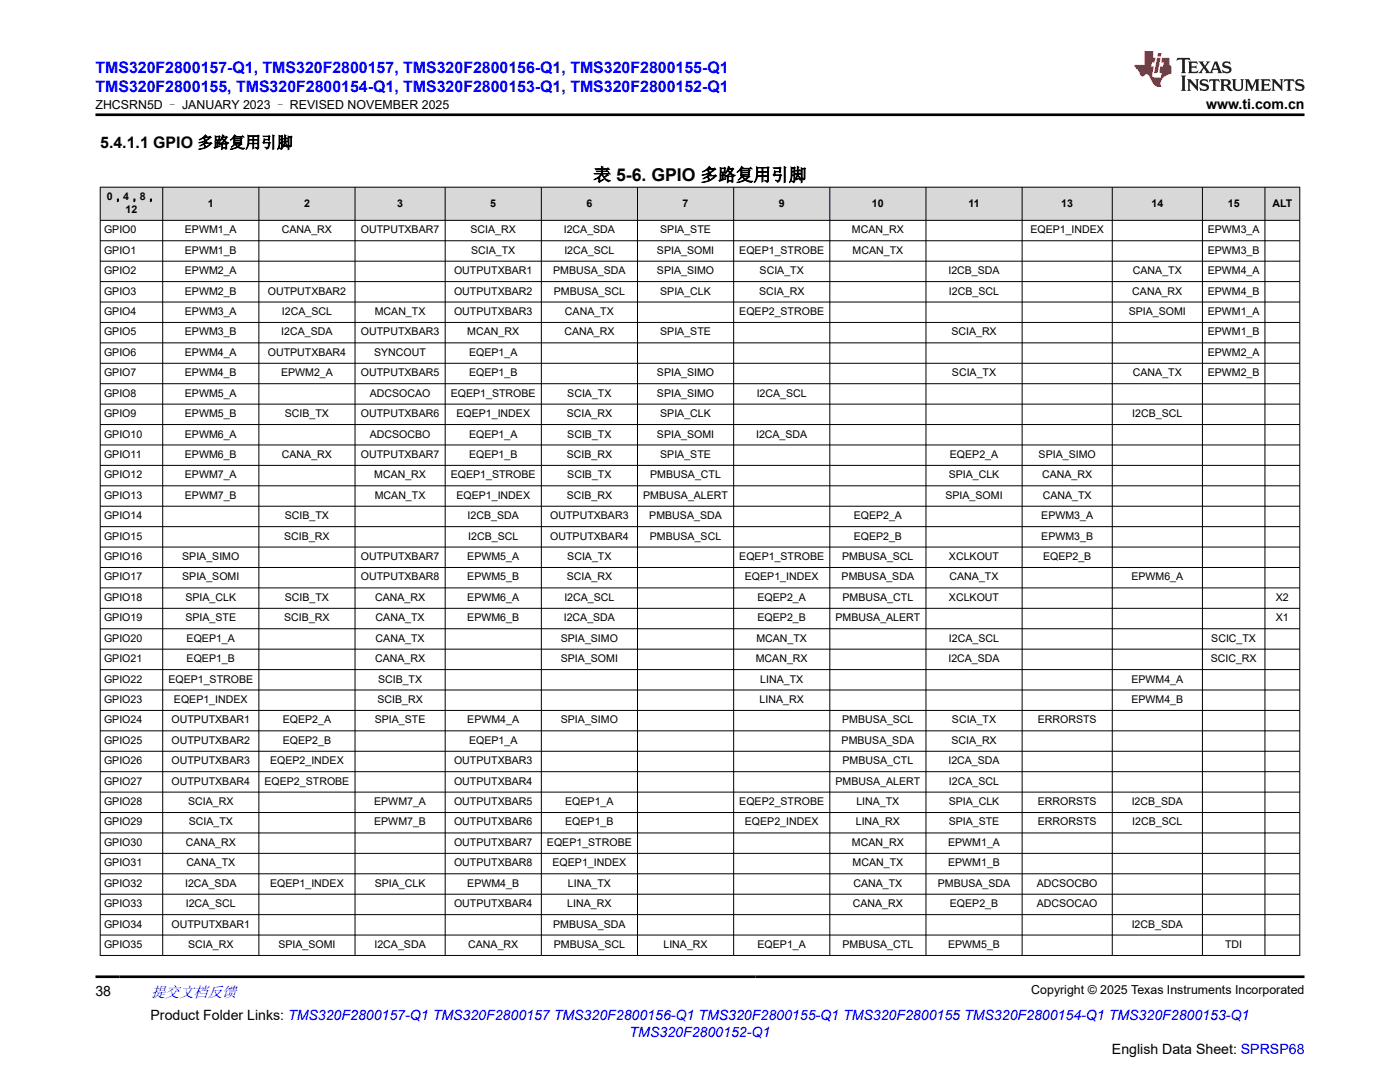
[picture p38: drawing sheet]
<svg xmlns="http://www.w3.org/2000/svg" width="279mm" height="216mm" viewBox="0 0 279 216" stroke-linecap="round" stroke-linejoin="round" font-family="sans-serif">
<defs><g id="words">
<text font-size="3.5" x="118.4" y="36.1">表 5-6. GPIO 多路复用引脚</text>
<g font-size="3.2" fill="#00f">
<text x="19.1" y="14.5">TMS320F2800157-Q1, TMS320F2800157, TMS320F2800156-Q1, TMS320F2800155-Q1</text>
<text x="19.1" y="18.3">TMS320F2800155, TMS320F2800154-Q1, TMS320F2800153-Q1, TMS320F2800152-Q1</text>
</g>
<text font-size="3.2" x="20" y="29.5">5.4.1.1 GPIO 多路复用引脚</text>
<text font-size="3" fill="#00f" x="30.2" y="198.9">提交文档反馈</text>
<g font-size="2.8">
<text x="240.7" y="21.7">www.ti.com.cn</text>
<text x="19.1" y="198.6">38</text>
<text x="30" y="203.4">Product Folder Links: TMS320F2800157-Q1 TMS320F2800157 TMS320F2800156-Q1 TMS320F2800155-Q1 TMS320F2800155 TMS320F2800154-Q1 TMS320F2800153-Q1</text>
<text x="221.9" y="210.2">English Data Sheet: SPRSP68</text>
</g>
<text font-size="2.8" fill="#00f" x="125.7" y="206.8">TMS320F2800152-Q1</text>
<g font-size="2.5">
<text x="19.1" y="21.8">ZHCSRN5D – JANUARY 2023 – REVISED NOVEMBER 2025</text>
<text x="205.8" y="198.3">Copyright © 2025 Texas Instruments Incorporated</text>
</g>
<g font-size="2.1">
<text x="21.3" y="39.9">0，4，8，</text>
<text x="41.5" y="41.2">1</text>
<text x="60.7" y="41.2">2</text>
<text x="79.3" y="41.2">3</text>
<text x="97.9" y="41.2">5</text>
<text x="117" y="41.2">6</text>
<text x="136.2" y="41.2">7</text>
<text x="155.4" y="41.2">9</text>
<text x="174" y="41.2">10</text>
<text x="193.3" y="41.2">11</text>
<text x="211.8" y="41.2">13</text>
<text x="229.8" y="41.2">14</text>
<text x="245" y="41.2">15</text>
<text x="253.9" y="41.2">ALT</text>
<text x="20.8" y="46.6">GPIO0</text>
<text x="25.1" y="42.5">12</text>
<text x="36.9" y="46.6">EPWM1_A</text>
<text x="56.3" y="46.6">CANA_RX</text>
<text x="72" y="46.6">OUTPUTXBAR7</text>
<text x="93.9" y="46.6">SCIA_RX</text>
<text x="112.5" y="46.6">I2CA_SDA</text>
<text x="131.8" y="46.6">SPIA_STE</text>
<text x="170" y="46.6">MCAN_RX</text>
<text x="205.6" y="46.6">EQEP1_INDEX</text>
<text x="241" y="46.6">EPWM3_A</text>
<text x="20.8" y="50.6">GPIO1</text>
<text x="36.9" y="50.6">EPWM1_B</text>
<text x="94" y="50.6">SCIA_TX</text>
<text x="112.6" y="50.6">I2CA_SCL</text>
<text x="131.1" y="50.6">SPIA_SOMI</text>
<text x="147.5" y="50.6">EQEP1_STROBE</text>
<text x="170.1" y="50.6">MCAN_TX</text>
<text x="241" y="50.6">EPWM3_B</text>
<text x="20.8" y="54.7">GPIO2</text>
<text x="20.8" y="58.8">GPIO3</text>
<text x="36.9" y="54.7">EPWM2_A</text>
<text x="36.9" y="58.8">EPWM2_B</text>
<text x="53.4" y="58.8">OUTPUTXBAR2</text>
<text x="90.6" y="54.7">OUTPUTXBAR1</text>
<text x="90.6" y="58.8">OUTPUTXBAR2</text>
<text x="110.4" y="54.7">PMBUSA_SDA</text>
<text x="110.5" y="58.8">PMBUSA_SCL</text>
<text x="131.1" y="54.7">SPIA_SIMO</text>
<text x="131.8" y="58.8">SPIA_CLK</text>
<text x="151.5" y="58.8">SCIA_RX</text>
<text x="151.6" y="54.7">SCIA_TX</text>
<text x="189.3" y="54.7">I2CB_SDA</text>
<text x="189.4" y="58.8">I2CB_SCL</text>
<text x="226" y="58.8">CANA_RX</text>
<text x="226.1" y="54.7">CANA_TX</text>
<text x="241" y="54.7">EPWM4_A</text>
<text x="241" y="58.8">EPWM4_B</text>
<text x="20.8" y="62.9">GPIO4</text>
<text x="36.9" y="62.9">EPWM3_A</text>
<text x="56.3" y="62.9">I2CA_SCL</text>
<text x="74.8" y="62.9">MCAN_TX</text>
<text x="90.6" y="62.9">OUTPUTXBAR3</text>
<text x="112.8" y="62.9">CANA_TX</text>
<text x="147.5" y="62.9">EQEP2_STROBE</text>
<text x="225.3" y="62.9">SPIA_SOMI</text>
<text x="241" y="62.9">EPWM1_A</text>
<text x="20.8" y="66.9">GPIO5</text>
<text x="20.8" y="71">GPIO6</text>
<text x="36.9" y="66.9">EPWM3_B</text>
<text x="36.9" y="71">EPWM4_A</text>
<text x="53.4" y="71">OUTPUTXBAR4</text>
<text x="56.1" y="66.9">I2CA_SDA</text>
<text x="72" y="66.9">OUTPUTXBAR3</text>
<text x="74.7" y="71">SYNCOUT</text>
<text x="93.3" y="66.9">MCAN_RX</text>
<text x="93.6" y="71">EQEP1_A</text>
<text x="112.6" y="66.9">CANA_RX</text>
<text x="131.8" y="66.9">SPIA_STE</text>
<text x="189.9" y="66.9">SCIA_RX</text>
<text x="241" y="66.9">EPWM1_B</text>
<text x="241" y="71">EPWM2_A</text>
<text x="20.8" y="75.1">GPIO7</text>
<text x="36.9" y="75.1">EPWM4_B</text>
<text x="56.1" y="75.1">EPWM2_A</text>
<text x="72" y="75.1">OUTPUTXBAR5</text>
<text x="93.6" y="75.1">EQEP1_B</text>
<text x="131.1" y="75.1">SPIA_SIMO</text>
<text x="190" y="75.1">SCIA_TX</text>
<text x="226.1" y="75.1">CANA_TX</text>
<text x="241" y="75.1">EPWM2_B</text>
<text x="20.8" y="79.1">GPIO8</text>
<text x="20.8" y="83.2">GPIO9</text>
<text x="36.9" y="79.1">EPWM5_A</text>
<text x="36.9" y="83.2">EPWM5_B</text>
<text x="56.8" y="83.2">SCIB_TX</text>
<text x="72" y="83.2">OUTPUTXBAR6</text>
<text x="73.8" y="79.1">ADCSOCAO</text>
<text x="90" y="79.1">EQEP1_STROBE</text>
<text x="91.1" y="83.2">EQEP1_INDEX</text>
<text x="113.1" y="83.2">SCIA_RX</text>
<text x="113.2" y="79.1">SCIA_TX</text>
<text x="131.1" y="79.1">SPIA_SIMO</text>
<text x="131.8" y="83.2">SPIA_CLK</text>
<text x="151" y="79.1">I2CA_SCL</text>
<text x="226" y="83.2">I2CB_SCL</text>
<text x="20.8" y="87.3">GPIO10</text>
<text x="36.9" y="87.3">EPWM6_A</text>
<text x="73.8" y="87.3">ADCSOCBO</text>
<text x="93.6" y="87.3">EQEP1_A</text>
<text x="113.2" y="87.3">SCIB_TX</text>
<text x="131.1" y="87.3">SPIA_SOMI</text>
<text x="150.9" y="87.3">I2CA_SDA</text>
<text x="20.8" y="91.4">GPIO11</text>
<text x="20.8" y="95.4">GPIO12</text>
<text x="36.9" y="91.4">EPWM6_B</text>
<text x="36.9" y="95.4">EPWM7_A</text>
<text x="56.3" y="91.4">CANA_RX</text>
<text x="72" y="91.4">OUTPUTXBAR7</text>
<text x="74.7" y="95.4">MCAN_RX</text>
<text x="90" y="95.4">EQEP1_STROBE</text>
<text x="93.6" y="91.4">EQEP1_B</text>
<text x="113.1" y="91.4">SCIB_RX</text>
<text x="113.2" y="95.4">SCIB_TX</text>
<text x="129.8" y="95.4">PMBUSA_CTL</text>
<text x="131.8" y="91.4">SPIA_STE</text>
<text x="189.3" y="95.4">SPIA_CLK</text>
<text x="189.6" y="91.4">EQEP2_A</text>
<text x="207.3" y="91.4">SPIA_SIMO</text>
<text x="208" y="95.4">CANA_RX</text>
<text x="20.8" y="99.5">GPIO13</text>
<text x="36.9" y="99.5">EPWM7_B</text>
<text x="74.8" y="99.5">MCAN_TX</text>
<text x="91.1" y="99.5">EQEP1_INDEX</text>
<text x="113.1" y="99.5">SCIB_RX</text>
<text x="128.4" y="99.5">PMBUSA_ALERT</text>
<text x="188.7" y="99.5">SPIA_SOMI</text>
<text x="208.1" y="99.5">CANA_TX</text>
<text x="20.8" y="103.6">GPIO14</text>
<text x="20.8" y="107.7">GPIO15</text>
<text x="56.7" y="107.7">SCIB_RX</text>
<text x="56.8" y="103.6">SCIB_TX</text>
<text x="93.3" y="103.6">I2CB_SDA</text>
<text x="93.4" y="107.7">I2CB_SCL</text>
<text x="109.8" y="103.6">OUTPUTXBAR3</text>
<text x="109.8" y="107.7">OUTPUTXBAR4</text>
<text x="129.6" y="103.6">PMBUSA_SDA</text>
<text x="129.7" y="107.7">PMBUSA_SCL</text>
<text x="170.4" y="103.6">EQEP2_A</text>
<text x="170.4" y="107.7">EQEP2_B</text>
<text x="207.8" y="103.6">EPWM3_A</text>
<text x="207.8" y="107.7">EPWM3_B</text>
<text x="20.8" y="111.7">GPIO16</text>
<text x="36.4" y="111.7">SPIA_SIMO</text>
<text x="72" y="111.7">OUTPUTXBAR7</text>
<text x="93.3" y="111.7">EPWM5_A</text>
<text x="113.2" y="111.7">SCIA_TX</text>
<text x="147.5" y="111.7">EQEP1_STROBE</text>
<text x="168.1" y="111.7">PMBUSA_SCL</text>
<text x="189.4" y="111.7">XCLKOUT</text>
<text x="208.2" y="111.7">EQEP2_B</text>
<text x="20.8" y="115.8">GPIO17</text>
<text x="20.8" y="119.9">GPIO18</text>
<text x="36.4" y="115.8">SPIA_SOMI</text>
<text x="37" y="119.9">SPIA_CLK</text>
<text x="56.8" y="119.9">SCIB_TX</text>
<text x="72" y="115.8">OUTPUTXBAR8</text>
<text x="74.9" y="119.9">CANA_RX</text>
<text x="93.3" y="115.8">EPWM5_B</text>
<text x="93.3" y="119.9">EPWM6_A</text>
<text x="112.6" y="119.9">I2CA_SCL</text>
<text x="113.1" y="115.8">SCIA_RX</text>
<text x="148.7" y="115.8">EQEP1_INDEX</text>
<text x="151.2" y="119.9">EQEP2_A</text>
<text x="168" y="115.8">PMBUSA_SDA</text>
<text x="168.1" y="119.9">PMBUSA_CTL</text>
<text x="189.4" y="119.9">XCLKOUT</text>
<text x="189.5" y="115.8">CANA_TX</text>
<text x="225.8" y="115.8">EPWM6_A</text>
<text x="254.6" y="119.9">X2</text>
<text x="20.8" y="124">GPIO19</text>
<text x="37" y="124">SPIA_STE</text>
<text x="56.7" y="124">SCIB_RX</text>
<text x="75" y="124">CANA_TX</text>
<text x="93.3" y="124">EPWM6_B</text>
<text x="112.5" y="124">I2CA_SDA</text>
<text x="151.2" y="124">EQEP2_B</text>
<text x="166.8" y="124">PMBUSA_ALERT</text>
<text x="254.6" y="124">X1</text>
<text x="20.8" y="128">GPIO20</text>
<text x="37.2" y="128">EQEP1_A</text>
<text x="75" y="128">CANA_TX</text>
<text x="111.9" y="128">SPIA_SIMO</text>
<text x="151" y="128">MCAN_TX</text>
<text x="189.4" y="128">I2CA_SCL</text>
<text x="241.7" y="128">SCIC_TX</text>
<text x="20.8" y="132.1">GPIO21</text>
<text x="20.8" y="136.2">GPIO22</text>
<text x="33.6" y="136.2">EQEP1_STROBE</text>
<text x="37.2" y="132.1">EQEP1_B</text>
<text x="74.9" y="132.1">CANA_RX</text>
<text x="75.4" y="136.2">SCIB_TX</text>
<text x="111.9" y="132.1">SPIA_SOMI</text>
<text x="150.8" y="132.1">MCAN_RX</text>
<text x="151.7" y="136.2">LINA_TX</text>
<text x="189.3" y="132.1">I2CA_SDA</text>
<text x="225.8" y="136.2">EPWM4_A</text>
<text x="241.6" y="132.1">SCIC_RX</text>
<text x="20.8" y="140.3">GPIO23</text>
<text x="34.7" y="140.3">EQEP1_INDEX</text>
<text x="75.3" y="140.3">SCIB_RX</text>
<text x="151.6" y="140.3">LINA_RX</text>
<text x="225.8" y="140.3">EPWM4_B</text>
<text x="20.8" y="144.3">GPIO24</text>
<text x="20.8" y="148.4">GPIO25</text>
<text x="34.2" y="144.3">OUTPUTXBAR1</text>
<text x="34.2" y="148.4">OUTPUTXBAR2</text>
<text x="56.4" y="144.3">EQEP2_A</text>
<text x="56.4" y="148.4">EQEP2_B</text>
<text x="74.8" y="144.3">SPIA_STE</text>
<text x="93.3" y="144.3">EPWM4_A</text>
<text x="93.6" y="148.4">EQEP1_A</text>
<text x="111.9" y="144.3">SPIA_SIMO</text>
<text x="168" y="148.4">PMBUSA_SDA</text>
<text x="168.1" y="144.3">PMBUSA_SCL</text>
<text x="189.9" y="148.4">SCIA_RX</text>
<text x="190" y="144.3">SCIA_TX</text>
<text x="207.1" y="144.3">ERRORSTS</text>
<text x="20.8" y="152.5">GPIO26</text>
<text x="34.2" y="152.5">OUTPUTXBAR3</text>
<text x="53.9" y="152.5">EQEP2_INDEX</text>
<text x="90.6" y="152.5">OUTPUTXBAR3</text>
<text x="168.1" y="152.5">PMBUSA_CTL</text>
<text x="189.3" y="152.5">I2CA_SDA</text>
<text x="20.8" y="156.6">GPIO27</text>
<text x="20.8" y="160.6">GPIO28</text>
<text x="34.2" y="156.6">OUTPUTXBAR4</text>
<text x="37.5" y="160.6">SCIA_RX</text>
<text x="52.8" y="156.6">EQEP2_STROBE</text>
<text x="74.7" y="160.6">EPWM7_A</text>
<text x="90.6" y="156.6">OUTPUTXBAR4</text>
<text x="90.6" y="160.6">OUTPUTXBAR5</text>
<text x="112.8" y="160.6">EQEP1_A</text>
<text x="147.5" y="160.6">EQEP2_STROBE</text>
<text x="166.8" y="156.6">PMBUSA_ALERT</text>
<text x="170.9" y="160.6">LINA_TX</text>
<text x="189.3" y="160.6">SPIA_CLK</text>
<text x="189.4" y="156.6">I2CA_SCL</text>
<text x="207.1" y="160.6">ERRORSTS</text>
<text x="225.9" y="160.6">I2CB_SDA</text>
<text x="20.8" y="164.7">GPIO29</text>
<text x="37.7" y="164.7">SCIA_TX</text>
<text x="74.7" y="164.7">EPWM7_B</text>
<text x="90.6" y="164.7">OUTPUTXBAR6</text>
<text x="112.8" y="164.7">EQEP1_B</text>
<text x="148.7" y="164.7">EQEP2_INDEX</text>
<text x="170.8" y="164.7">LINA_RX</text>
<text x="189.3" y="164.7">SPIA_STE</text>
<text x="207.1" y="164.7">ERRORSTS</text>
<text x="226" y="164.7">I2CB_SCL</text>
<text x="20.8" y="168.8">GPIO30</text>
<text x="20.8" y="172.9">GPIO31</text>
<text x="37.1" y="168.8">CANA_RX</text>
<text x="37.2" y="172.9">CANA_TX</text>
<text x="90.6" y="168.8">OUTPUTXBAR7</text>
<text x="90.6" y="172.9">OUTPUTXBAR8</text>
<text x="109.2" y="168.8">EQEP1_STROBE</text>
<text x="110.3" y="172.9">EQEP1_INDEX</text>
<text x="170" y="168.8">MCAN_RX</text>
<text x="170.1" y="172.9">MCAN_TX</text>
<text x="189.2" y="168.8">EPWM1_A</text>
<text x="189.2" y="172.9">EPWM1_B</text>
<text x="20.8" y="176.9">GPIO32</text>
<text x="37" y="176.9">I2CA_SDA</text>
<text x="53.9" y="176.9">EQEP1_INDEX</text>
<text x="74.8" y="176.9">SPIA_CLK</text>
<text x="93.3" y="176.9">EPWM4_B</text>
<text x="113.3" y="176.9">LINA_TX</text>
<text x="170.3" y="176.9">CANA_TX</text>
<text x="187.2" y="176.9">PMBUSA_SDA</text>
<text x="206.9" y="176.9">ADCSOCBO</text>
<text x="20.8" y="181">GPIO33</text>
<text x="20.8" y="185.1">GPIO34</text>
<text x="34.2" y="185.1">OUTPUTXBAR1</text>
<text x="37.1" y="181">I2CA_SCL</text>
<text x="90.6" y="181">OUTPUTXBAR4</text>
<text x="110.4" y="185.1">PMBUSA_SDA</text>
<text x="113.2" y="181">LINA_RX</text>
<text x="170.2" y="181">CANA_RX</text>
<text x="189.6" y="181">EQEP2_B</text>
<text x="206.9" y="181">ADCSOCAO</text>
<text x="225.9" y="185.1">I2CB_SDA</text>
<text x="20.8" y="189.2">GPIO35</text>
<text x="37.5" y="189.2">SCIA_RX</text>
<text x="55.6" y="189.2">SPIA_SOMI</text>
<text x="74.7" y="189.2">I2CA_SDA</text>
<text x="93.4" y="189.2">CANA_RX</text>
<text x="110.5" y="189.2">PMBUSA_SCL</text>
<text x="132.4" y="189.2">LINA_RX</text>
<text x="151.2" y="189.2">EQEP1_A</text>
<text x="168.1" y="189.2">PMBUSA_CTL</text>
<text x="189.2" y="189.2">EPWM5_B</text>
<text x="244.5" y="189.2">TDI</text>
</g>
</g></defs>
<g fill="#d8d8d8">
<path d="M20 37.4h239.4v6.6h-239.4z" fill-rule="evenodd"/>
<path d="M20.1 37.4h12.3v6.5h-12.3z" fill-rule="evenodd"/>
<path d="M32.5 37.4h19.1v6.5h-19.1z" fill-rule="evenodd"/>
<path d="M51.7 37.4h19.1v6.5h-19.1z" fill-rule="evenodd"/>
<path d="M70.9 37.4h17.9v6.5h-17.9z" fill-rule="evenodd"/>
<path d="M88.9 37.4h19.1v6.5h-19.1z" fill-rule="evenodd"/>
<path d="M108.1 37.4h19.1v6.5h-19.1z" fill-rule="evenodd"/>
<path d="M127.3 37.4h19.1v6.5h-19.1z" fill-rule="evenodd"/>
<path d="M146.5 37.4h19v6.5h-19z" fill-rule="evenodd"/>
<path d="M165.7 37.4h19v6.5h-19z" fill-rule="evenodd"/>
<path d="M184.9 37.4h19v6.5h-19z" fill-rule="evenodd"/>
<path d="M204 37.4h17.9v6.5h-17.9z" fill-rule="evenodd"/>
<path d="M222 37.4h17.9v6.5h-17.9z" fill-rule="evenodd"/>
<path d="M240 37.4h12.4v6.5h-12.4z" fill-rule="evenodd"/>
<path d="M252.5 37.4h6.8v6.5h-6.8z" fill-rule="evenodd"/>
</g>
<g fill="none" stroke="#000" stroke-width=".2">
<path d="M19.9 37.4h239.6M20 37.3v153.4M32.5 37.3v153.4M51.7 37.3v153.4M70.9 37.3v153.4M88.8 37.3v153.4M108 37.3v153.4M127.2 37.3v153.4M146.4 37.3v153.4M165.6 37.3v153.4M184.8 37.3v153.4M204 37.3v153.4"/>
<path d="M222 37.3v153.4M240 37.3v153.4M252.4 37.3v153.4M259.4 37.3v153.4M19.9 44h239.6M19.9 48h239.6M19.9 52.1h239.6M19.9 56.2h239.6M19.9 60.3h239.6M19.9 64.3h239.6M19.9 68.4h239.6M19.9 72.5h239.6"/>
<path d="M19.9 76.6h239.6M19.9 80.6h239.6M19.9 84.7h239.6M19.9 88.8h239.6M19.9 92.9h239.6M19.9 96.9h239.6M19.9 101h239.6M19.9 105.1h239.6M19.9 109.2h239.6M19.9 113.2h239.6M19.9 117.3h239.6M19.9 121.4h239.6"/>
<path d="M19.9 125.5h239.6M19.9 129.5h239.6M19.9 133.6h239.6M19.9 137.7h239.6M19.9 141.8h239.6M19.9 145.8h239.6M19.9 149.9h239.6M19.9 154h239.6M19.9 158.1h239.6M19.9 162.1h239.6M19.9 166.2h239.6M19.9 170.3h239.6"/>
<path d="M19.9 174.4h239.6M19.9 178.4h239.6M19.9 182.5h239.6M19.9 186.6h239.6M19.9 190.7h239.6"/>
</g>
<path d="M235 11.6l-.2 .5 .5-.2h.6v.1v2.2l-.2 .4h1l-.2-.4v-2.2v-.1h.5l.6 .2-.2-.5zM237.1 12.3l.2 .4v1.5l-.2 .4h1.9l.1-.6a1.08 1.08 0 0 1-1.3 .2v-.7h.6l.4 .2v-.7l-.4 .2h-.6v-.5l.2-.2a1 1 0 0 1 1 .3l-.1-.5zM239.2 12.3l.9 1.1-1 1.2h.9l-.2-.2 .5-.8 .4 .8-.2 .2h1.6l-.2-.2 .2-.5h.9l.1 .5-.1 .2h.9l-.2-.3-.8-2h-.5l-.9 2.2-.9-1.1 .9-1.1h-.8l.2 .2-.4 .6-.4-.6 .2-.2zM242.5 12.7l.4 1h-.7zM244.2 12.4a.65 .65 0 0 0-.2 .7 .65 .65 0 0 0 .6 .5l.6 .1 .1 .3a.79 .79 0 0 1-.7 .4 .79 .79 0 0 1-.7-.5l.1 .7 .2-.1a.93 .93 0 0 0 1.1 .1 .93 .93 0 0 0 .4-1 1.46 1.46 0 0 0-1.2-.6l-.1-.3a1.09 1.09 0 0 1 1.2 .2l-.2-.6-.1 .1-.5-.2zM235.7 15.1l.2 .4v2.2l-.2 .4h1l-.2-.4v-2.2l.2-.4zM236.9 15.8l.2 .4v1.5l-.2 .4h.8l-.3-.4 .1-1.3 1.6 1.8v-2l.2-.4h-.7l.1 .2 .1 1.1-1.2-1.3zM239.7 15.9a.65 .65 0 0 0-.2 .8 .65 .65 0 0 0 .6 .4l.6 .2 .1 .2a.79 .79 0 0 1-.7 .4 .79 .79 0 0 1-.7-.5l.1 .7 .2-.1a.93 .93 0 0 0 1.1 .1 .93 .93 0 0 0 .4-.9 1.46 1.46 0 0 0-1.2-.6l-.1-.4a1.09 1.09 0 0 1 1.2 .2l-.1-.6-.2 .1-.5-.1zM241.4 15.8l-.1 .6a.63 .63 0 0 1 .8-.3v1.6l-.3 .4h1l-.2-.4v-1.6a.66 .66 0 0 1 .8 .3l-.1-.6zM243.5 15.8l.2 .4v1.5l-.2 .4h1l-.2-.2-.1-.7h.5l.1 .2a.79 .79 0 0 0 1.2 .6l-1-.9a.61 .61 0 0 0 .6-.6 .61 .61 0 0 0-.5-.7zM244.3 16.1h.1a.47 .47 0 0 1 .5 .1 .47 .47 0 0 1 .1 .5l-.1 .1-.7 .1zM245.8 15.8l.2 .2a2.27 2.27 0 0 0 .4 2 1.04 1.04 0 0 0 1.7-.7v-1.3l.2-.2h-.8l.2 .4v1.1a.6 .6 0 0 1-.6 .6 .6 .6 0 0 1-.6-.6v-1.1l.3-.4zM248.4 15.8l.2 .4v1.5l-.2 .4h.8l-.3-.4v-1.4l.9 1.9 .9-1.9v1.4l-.3 .4h1l-.2-.4v-1.5l.2-.4h-.8l-.7 1.5-.6-1.5zM251.6 15.8l.2 .4v1.5l-.2 .4h1.9l.1-.6a1.09 1.09 0 0 1-1.3 .2v-.7h.6l.4 .2v-.6l-.4 .2h-.6v-.6l.2-.1a1.01 1.01 0 0 1 1 .3l-.1-.6zM253.7 15.8l.3 .4v1.5l-.3 .4h.8l-.2-.4v-1.3l1.6 1.8v-2l.2-.4h-.7l.2 .2v1.1l-1.2-1.3zM256.3 15.8l-.1 .6a.63 .63 0 0 1 .8-.3v1.6l-.3 .4h1l-.2-.4v-1.6a.66 .66 0 0 1 .8 .3l-.1-.6zM258.7 15.9a.65 .65 0 0 0-.2 .8 .65 .65 0 0 0 .6 .4l.6 .2 .2 .2a.79 .79 0 0 1-.7 .4 .79 .79 0 0 1-.7-.5l.1 .7 .2-.1a.93 .93 0 0 0 1 .1 .93 .93 0 0 0 .5-.9 1.46 1.46 0 0 0-1.3-.6v-.4a1.09 1.09 0 0 1 1.2 .2l-.2-.6-.2 .1-.5-.1z" fill="#231f20"/>
<path d="M228.4 10.2v2.8h-2l.1 .3 .8 1a.95 .95 0 0 0 1 .9 .59 .59 0 0 1 .5-.4 .59 .59 0 0 1 .5 .4l.4 .7a1.59 1.59 0 0 0 2.1 1.4 1.61 1.61 0 0 1 1-2.3l1-.3-.1-1.5a1.59 1.59 0 0 1-.3-1.7h-1.5l-.2 .9h.6l-.2 .9h-.5l-.2 1v.2l.4 .1-.1 .9h-.7a.73 .73 0 0 1-1-.7l.3-1.5h-.5l.1-.9h.5l.2-.9h-.5v-1.3zM230.9 11.5l-.6 3.1h.7l.6-3.1zM231.1 10.6l-.1 .6h.7l.1-.6z" fill="#ed1c24"/>
<path d="M19.1 22.9h241.3M19.1 194.9h241.3" fill="none" stroke="#000" stroke-width=".53"/>
<use href="#words"/>
</svg>
